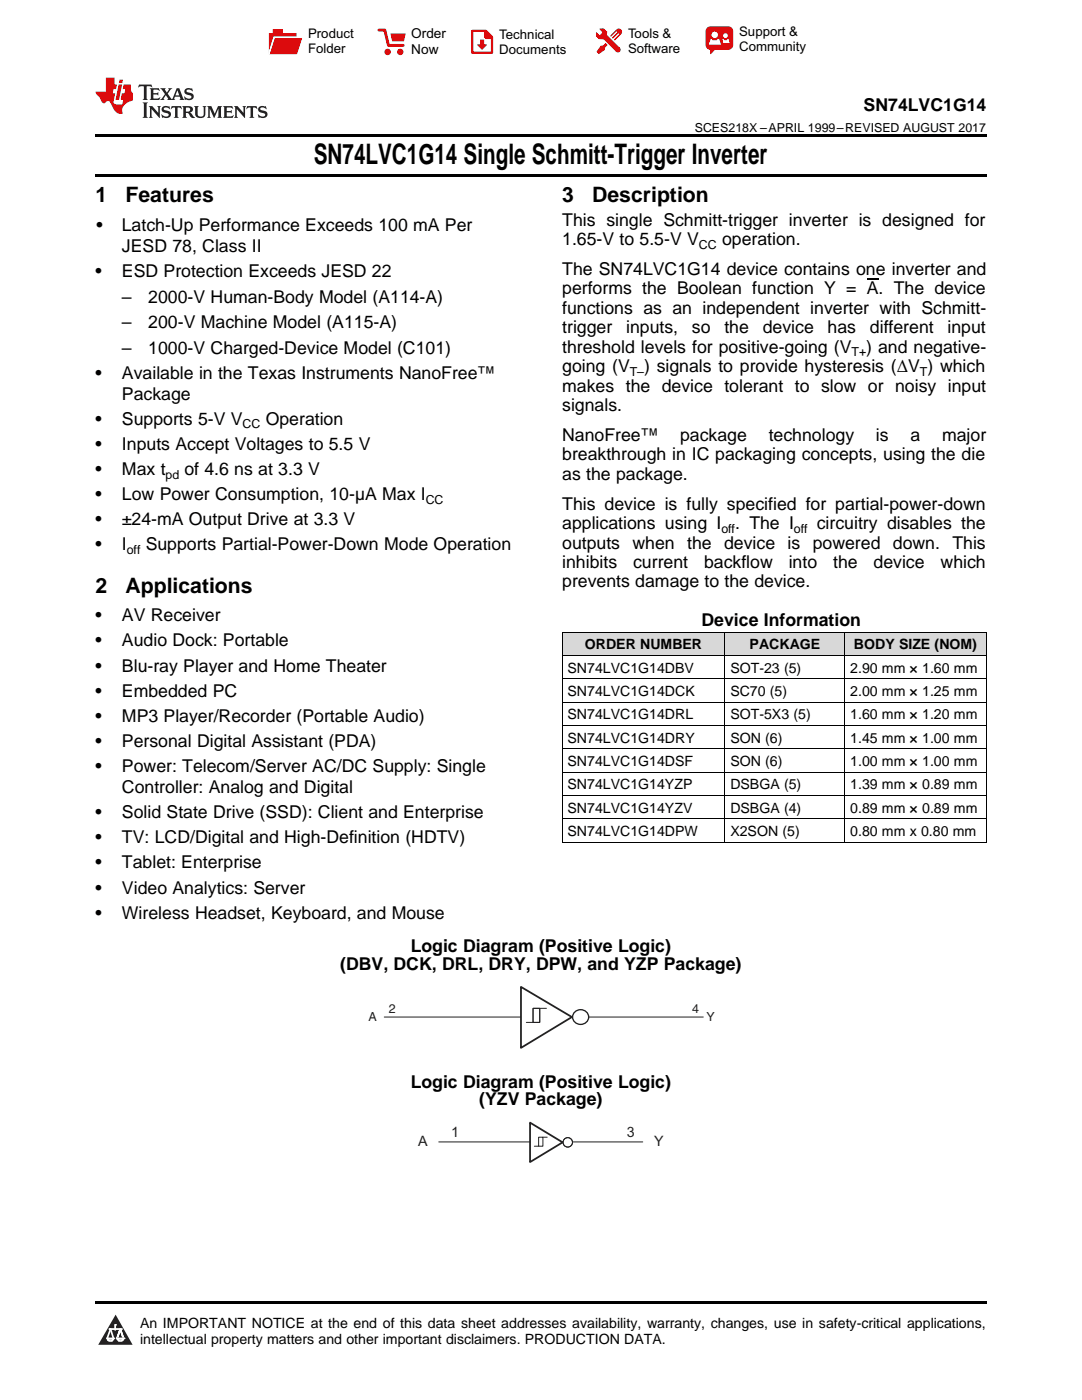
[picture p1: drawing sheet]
<svg xmlns="http://www.w3.org/2000/svg" width="216mm" height="279mm" viewBox="0 0 216 279" stroke-linecap="round" stroke-linejoin="round" font-family="sans-serif">
<defs><g id="words">
<text font-size="5.6" x="62.6" y="32.8">SN74LVC1G14 Single Schmitt-Trigger Inverter</text>
<g font-size="4.2">
<text x="19" y="40.4">1</text>
<text x="25" y="40.4">Features</text>
<text x="112.2" y="40.4">3</text>
<text x="118.2" y="40.4">Description</text>
<text x="19" y="118.3">2</text>
<text x="25" y="118.3">Applications</text>
</g>
<g font-size="3.5">
<text x="172.3" y="22.2">SN74LVC1G14</text>
<text x="19.2" y="46.1">•</text>
<text x="24.3" y="46.1">Latch-Up Performance Exceeds 100 mA Per</text>
<text x="112.2" y="45">This single Schmitt-trigger inverter is designed for</text>
<text x="24.3" y="50.3">JESD 78, Class II</text>
<text x="112.2" y="48.9">1.65-V to 5.5-V V</text>
<text x="144.1" y="48.9">operation.</text>
<text x="19" y="55.3">•</text>
<text x="24.3" y="55.3">ESD Protection Exceeds JESD 22</text>
<text x="112.2" y="54.9">The SN74LVC1G14 device contains one inverter and</text>
<text x="112.2" y="58.7">performs the Boolean function Y = A. The device</text>
<text x="24.3" y="60.4">–</text>
<text x="24.3" y="65.5">–</text>
<text x="29.6" y="60.4">2000-V Human-Body Model (A114-A)</text>
<text x="29.6" y="65.5">200-V Machine Model (A115-A)</text>
<text x="112.2" y="62.6">functions as an independent inverter with Schmitt-</text>
<text x="24.3" y="70.6">–</text>
<text x="29.6" y="70.6">1000-V Charged-Device Model (C101)</text>
<text x="112.2" y="66.5">trigger</text>
<text x="112.2" y="70.4">threshold levels for positive-going (V</text>
<text x="124.9" y="66.5">inputs,</text>
<text x="138.1" y="66.5">so</text>
<text x="144.5" y="66.5">the</text>
<text x="152.2" y="66.5">device</text>
<text x="165.1" y="66.5">has</text>
<text x="172.8" y="70.4">) and negative-</text>
<text x="173.6" y="66.5">different</text>
<text x="189.1" y="66.5">input</text>
<text x="19" y="75.6">•</text>
<text x="24.3" y="75.6">Available in the Texas Instruments NanoFree™</text>
<text x="112.2" y="74.3">going (V</text>
<text x="128.5" y="74.3">) signals to provide hysteresis (ΔV ) which</text>
<text x="24.3" y="79.8">Package</text>
<text x="112.2" y="78.1">makes the device tolerant to slow or noisy input</text>
<text x="112.2" y="82">signals.</text>
<text x="19" y="84.8">•</text>
<text x="19" y="89.8">•</text>
<text x="24.3" y="84.8">Supports 5-V V</text>
<text x="24.3" y="89.8">Inputs Accept Voltages to 5.5 V</text>
<text x="53" y="84.8">Operation</text>
<text x="112.2" y="88">NanoFree™</text>
<text x="135.7" y="88">package</text>
<text x="153.4" y="88">technology</text>
<text x="174.8" y="88">is</text>
<text x="181.7" y="88">a</text>
<text x="188" y="88">major</text>
<text x="19" y="94.8">•</text>
<text x="24.3" y="94.8">Max t</text>
<text x="36.8" y="94.8">of 4.6 ns at 3.3 V</text>
<text x="112.2" y="91.9">breakthrough in IC packaging concepts, using the die</text>
<text x="112.2" y="95.7">as the package.</text>
<text x="19" y="99.8">•</text>
<text x="24.3" y="99.8">Low Power Consumption, 10-µA Max I</text>
<text x="112.2" y="101.7">This device is fully specified for partial-power-down</text>
<text x="19" y="104.8">•</text>
<text x="24.3" y="104.8">±24-mA Output Drive at 3.3 V</text>
<text x="112.2" y="105.6">applications using I</text>
<text x="146.7" y="105.6">. The I</text>
<text x="163" y="105.6">circuitry disables the</text>
<text x="19" y="109.9">•</text>
<text x="24.3" y="109.9">I</text>
<text x="29.1" y="109.9">Supports Partial-Power-Down Mode Operation</text>
<text x="112.2" y="109.5">outputs</text>
<text x="112.2" y="113.3">inhibits</text>
<text x="126.2" y="109.5">when</text>
<text x="126.3" y="113.3">current</text>
<text x="137.1" y="109.5">the</text>
<text x="140.5" y="113.3">backflow</text>
<text x="144.5" y="109.5">device</text>
<text x="157.2" y="109.5">is</text>
<text x="157.4" y="113.3">into</text>
<text x="162.2" y="109.5">powered</text>
<text x="166.2" y="113.3">the</text>
<text x="174.3" y="113.3">device</text>
<text x="178.2" y="109.5">down. This</text>
<text x="187.7" y="113.3">which</text>
<text x="112.2" y="117.2">prevents damage to the device.</text>
<text x="19" y="124">•</text>
<text x="24.3" y="124">AV Receiver</text>
<text x="140" y="125">Device Information</text>
<text x="19" y="129">•</text>
<text x="24.3" y="129">Audio Dock: Portable</text>
<text x="19" y="134">•</text>
<text x="24.3" y="134">Blu-ray Player and Home Theater</text>
<text x="19" y="139">•</text>
<text x="24.3" y="139">Embedded PC</text>
<text x="19" y="144">•</text>
<text x="19" y="149">•</text>
<text x="24.3" y="144">MP3 Player/Recorder (Portable Audio)</text>
<text x="24.3" y="149">Personal Digital Assistant (PDA)</text>
<text x="19" y="154.1">•</text>
<text x="24.3" y="154.1">Power: Telecom/Server AC/DC Supply: Single</text>
<text x="24.3" y="158.3">Controller: Analog and Digital</text>
<text x="19" y="163.3">•</text>
<text x="24.3" y="163.3">Solid State Drive (SSD): Client and Enterprise</text>
<text x="19" y="168.3">•</text>
<text x="19" y="173.3">•</text>
<text x="24.3" y="168.3">TV: LCD/Digital and High-Definition (HDTV)</text>
<text x="24.3" y="173.3">Tablet: Enterprise</text>
<text x="19" y="178.3">•</text>
<text x="24.3" y="178.3">Video Analytics: Server</text>
<text x="19" y="183.3">•</text>
<text x="24.3" y="183.3">Wireless Headset, Keyboard, and Mouse</text>
<text x="82" y="190">Logic Diagram (Positive Logic)</text>
<text x="67.9" y="193.6">(DBV, DCK, DRL, DRY, DPW, and YZP Package)</text>
<text x="82" y="217.1">Logic Diagram (Positive Logic)</text>
<text x="95.6" y="220.6">(YZV Package)</text>
</g>
<g font-size="2.9" fill="#231f20">
<text x="90" y="226.9">1</text>
<text x="125.1" y="226.9">3</text>
<text x="83.4" y="228.7">A</text>
<text x="130.5" y="228.7">Y</text>
</g>
<g font-size="2.8">
<text x="116.7" y="129.6">ORDER NUMBER</text>
<text x="149.6" y="129.6">PACKAGE</text>
<text x="170.4" y="129.6">BODY SIZE (NOM)</text>
<text x="113.2" y="134.3">SN74LVC1G14DBV</text>
<text x="145.7" y="134.3">SOT-23 (5)</text>
<text x="169.7" y="134.3">2.90 mm × 1.60 mm</text>
<text x="113.2" y="138.9">SN74LVC1G14DCK</text>
<text x="113.2" y="143.6">SN74LVC1G14DRL</text>
<text x="145.7" y="138.9">SC70 (5)</text>
<text x="145.7" y="143.6">SOT-5X3 (5)</text>
<text x="169.7" y="138.9">2.00 mm × 1.25 mm</text>
<text x="169.7" y="143.6">1.60 mm × 1.20 mm</text>
<text x="113.2" y="148.2">SN74LVC1G14DRY</text>
<text x="145.7" y="148.2">SON (6)</text>
<text x="169.7" y="148.2">1.45 mm × 1.00 mm</text>
<text x="113.2" y="152.9">SN74LVC1G14DSF</text>
<text x="145.7" y="152.9">SON (6)</text>
<text x="169.7" y="152.9">1.00 mm × 1.00 mm</text>
<text x="113.2" y="157.6">SN74LVC1G14YZP</text>
<text x="145.7" y="157.6">DSBGA (5)</text>
<text x="169.7" y="157.6">1.39 mm × 0.89 mm</text>
<text x="113.2" y="162.2">SN74LVC1G14YZV</text>
<text x="113.2" y="166.9">SN74LVC1G14DPW</text>
<text x="145.7" y="162.2">DSBGA (4)</text>
<text x="145.7" y="166.9">X2SON (5)</text>
<text x="169.7" y="162.2">0.89 mm × 0.89 mm</text>
<text x="169.7" y="166.9">0.80 mm x 0.80 mm</text>
<text x="27.9" y="265">An IMPORTANT NOTICE at the end of this data sheet addresses availability, warranty, changes, use in safety-critical applications,</text>
<text x="27.9" y="268.2">intellectual property matters and other important disclaimers. PRODUCTION DATA.</text>
</g>
<g font-size="2.7">
<text x="82.1" y="7.7">Order</text>
<text x="82.1" y="10.7">Now</text>
</g>
<g font-size="2.6">
<text x="61.5" y="7.6">Product</text>
<text x="61.5" y="10.6">Folder</text>
<text x="99.6" y="7.8">Technical</text>
<text x="99.6" y="10.8">Documents</text>
<text x="125.3" y="7.6">Tools &amp;</text>
<text x="125.3" y="10.6">Software</text>
<text x="147.5" y="7.2">Support &amp;</text>
<text x="147.5" y="10.2">Community</text>
</g>
<g font-size="2.5">
<text x="138.6" y="26.3">SCES218X –APRIL 1999–REVISED AUGUST 2017</text>
<text x="139.5" y="49.6">CC</text>
<text x="169.9" y="71.1">T+</text>
<text x="125.7" y="75">T–</text>
<text x="183.6" y="75">T</text>
<text x="48.4" y="85.5">CC</text>
<text x="33" y="95.5">pd</text>
<text x="84.9" y="100.5">CC</text>
<text x="143.9" y="106.3">off</text>
<text x="158.4" y="106.3">off</text>
<text x="25.3" y="110.6">off</text>
</g>
<g font-size="2.5" fill="#231f20">
<text x="73.5" y="203.8">A</text>
<text x="77.6" y="202.1">2</text>
<text x="138.1" y="202.1">4</text>
<text x="141" y="203.8">Y</text>
</g>
</g></defs>
<g fill="#d8d8d8">
<path d="M112.2 126.2h32.5v4.7h-32.5z"/>
<path d="M144.7 126.2h23.9v4.7h-23.9z"/>
<path d="M168.6 126.2h28.2v4.7h-28.2z"/>
</g>
<path d="M23.1 262.4l3.4 6h-6.9z" fill="#231f20"/>
<path d="M21.4 267.1h1.2l-.3 .5h-.3a.55 .55 0 0 1-.6-.5z" fill-rule="evenodd" fill="#fff"/>
<path d="M21.4 267.1h1.2l-.3 .5h-.3a.55 .55 0 0 1-.6-.5z" fill="none" stroke="#231f20" stroke-width=".34"/>
<path d="M21.4 267.1l1.2 .1-.3 .4h-.5z" fill="none" stroke="#fff" stroke-width=".34"/>
<path d="M23 265.3h.1" fill="none" stroke="#fff" stroke-width=".34"/>
<path d="M23 264.4v.9z" fill="#fff"/>
<path d="M23 264.4v.9z" fill="none" stroke="#fff" stroke-width=".34"/>
<circle cx="23" cy="264.4" r=".17" fill="#fff"/>
<path d="M21.9 265.2h.1" fill="none" stroke="#fff" stroke-width=".34"/>
<path d="M21.9 265.2h2.3z" fill="#fff"/>
<path d="M21.9 265.2h2.3z" fill="none" stroke="#fff" stroke-width=".34"/>
<circle cx="24.2" cy="265.2" r=".17" fill="#fff"/>
<path d="M23.3 267.1h.1" fill="none" stroke="#fff" stroke-width=".34"/>
<path d="M24 265.2l-.7 1.9z" fill="#fff"/>
<path d="M24 265.2l-.7 1.9z" fill="none" stroke="#fff" stroke-width=".34"/>
<path d="M24 265.2l.7 1.9z" fill="#fff"/>
<path d="M24 265.2l.7 1.9z" fill="none" stroke="#fff" stroke-width=".34"/>
<path d="M24.6 267.1h.1" fill="none" stroke="#fff" stroke-width=".34"/>
<circle cx="21.4" cy="267.1" r=".17" fill="#fff"/>
<path d="M22.1 265.2l-.7 1.9z" fill="#fff"/>
<path d="M22.1 265.2l-.7 1.9z" fill="none" stroke="#fff" stroke-width=".34"/>
<path d="M22.1 265.2l.5 1.9z" fill="#fff"/>
<path d="M22.1 265.2l.5 1.9z" fill="none" stroke="#fff" stroke-width=".34"/>
<circle cx="22.6" cy="267.1" r=".17" fill="#fff"/>
<path d="M23.4 267.1h1.3a.65 .65 0 0 1-.7 .5 .65 .65 0 0 1-.6-.5z" fill-rule="evenodd" fill="#fff"/>
<path d="M23.4 267.1h1.3a.65 .65 0 0 1-.7 .5 .65 .65 0 0 1-.6-.5z" fill="none" stroke="#231f20" stroke-width=".34"/>
<path d="M23.4 267.1h1.3l-.4 .5h-.6z" fill="none" stroke="#fff" stroke-width=".34"/>
<path d="M23.3 267.1h.1" fill="none" stroke="#fff" stroke-width=".34"/>
<circle cx="24.7" cy="267.1" r=".17" fill="#fff"/>
<path d="M19 259.7h177.8v.5h-177.8z" fill="#000"/>
<path d="M87.6 227.9h40.7" fill="none" stroke="#231f20" stroke-width=".2"/>
<path d="M105.8 224l6.5 4-6.5 3.9z" fill-rule="evenodd" fill="#fff"/>
<path d="M105.8 224l6.5 4-6.5 3.9z" fill="none" stroke="#231f20" stroke-width=".36"/>
<circle cx="113.3" cy="228" r=".94" fill="#fff"/>
<circle cx="113.3" cy="228" r=".94" fill="none" stroke="#231f20" stroke-width=".2"/>
<path d="M107.5 227h.8v1.8h-.8z" fill-rule="evenodd" fill="#fff"/>
<path d="M76.7 203h63.6M106.6 228.8h.9M107.5 227h.8v1.8h-.8zM108.3 227h.9" fill="none" stroke="#231f20" stroke-width=".2"/>
<path d="M104 197l10.1 6-10.1 6.1z" fill-rule="evenodd" fill="#fff"/>
<path d="M104 197l10.1 6-10.1 6.1z" fill="none" stroke="#231f20" stroke-width=".36"/>
<path d="M114.6 202.1a1.54 1.54 0 0 1 2.3-.3 1.54 1.54 0 0 1-.1 2.4 1.54 1.54 0 0 1-2-.1 1.54 1.54 0 0 1-.2-2z" fill-rule="evenodd" fill="#fff"/>
<path d="M114.6 202.1a1.54 1.54 0 0 1 2.3-.3 1.54 1.54 0 0 1-.1 2.4 1.54 1.54 0 0 1-2-.1 1.54 1.54 0 0 1-.2-2z" fill="none" stroke="#231f20" stroke-width=".27"/>
<path d="M106.4 201.2h1.3v2.8h-1.3z" fill-rule="evenodd" fill="#fff"/>
<path d="M105 204h1.4M106.4 201.2h1.3v2.8h-1.3zM107.7 201.2h1.3" fill="none" stroke="#231f20" stroke-width=".2"/>
<g fill="none" stroke="#000" stroke-width=".2">
<path d="M112.2 135.5h84.6M112.2 130.8h84.6M112.2 126.2h84.6M112.2 126.2v41.9M144.6 126.2v41.9M168.5 126.2v41.9M196.8 126.2v41.9M112.2 158.8h84.6M112.2 154.1h84.6M112.2 149.5h84.6M112.2 144.8h84.6M112.2 140.1h84.6"/>
<path d="M112.2 168.1h84.6M112.2 163.4h84.6"/>
</g>
<path d="M19 34.8h177.8v.5h-177.8zM19 26.8h177.8v.6h-177.8zM112.2 168.1h.1zM168.5 168.1h.1zM196.7 168.1h.1z" fill="#000"/>
<path d="M27.7 16.9l-.1 .6 .6-.3h.5v.2v2.2l-.2 .4h1l-.2-.4v-2.2v-.2h.5l.6 .3-.2-.6zM29.9 17.6l.2 .4v1.6l-.2 .4h1.9l.1-.6a1.09 1.09 0 0 1-1.3 .1v-.6h.6l.4 .2v-.7l-.2 .2h-.8v-.6l.2-.1a1.01 1.01 0 0 1 1 .3l-.1-.6zM32 17.6l.9 1.2-1 1.2h.9l-.2-.3 .5-.7 .5 .7-.3 .3h1.7l-.2-.3 .1-.4h1l.1 .4-.2 .3h1l-.3-.4-.7-2h-.5l-1 2.2-.8-1.1 .9-1.1h-.9l.2 .2-.4 .7-.4-.7 .2-.2zM35.4 18l.4 1h-.8zM37 17.7a.66 .66 0 0 0-.2 .8 .66 .66 0 0 0 .6 .4l.7 .2 .1 .2a.8 .8 0 0 1-.7 .4 .8 .8 0 0 1-.7-.5l.1 .8 .2-.2a.94 .94 0 0 0 1.1 .1 .94 .94 0 0 0 .4-.9 1.48 1.48 0 0 0-1.3-.6v-.4a1.1 1.1 0 0 1 1.2 .2l-.2-.6-.2 .1-.5-.1zM28.5 20.4l.2 .4v2.3l-.2 .4h1l-.2-.4v-2.3l.2-.4zM29.7 21.2l.2 .4v1.5l-.2 .4h.8l-.3-.4 .1-1.3 1.6 1.8v-2l.2-.4h-.7l.2 .2v1.1l-1.2-1.3zM32.5 21.3a.66 .66 0 0 0-.2 .8 .66 .66 0 0 0 .6 .4l.6 .2 .2 .2a.8 .8 0 0 1-.8 .4 .8 .8 0 0 1-.7-.5l.2 .7 .2-.1a.94 .94 0 0 0 1 .1 .94 .94 0 0 0 .5-1 1.47 1.47 0 0 0-1.3-.6l-.1-.3a1.1 1.1 0 0 1 1.3 .2l-.2-.6-.2 .1-.5-.2zM34.3 21.2l-.2 .6a.64 .64 0 0 1 .8-.3v1.6l-.2 .4h1l-.3-.4 .1-1.6a.66 .66 0 0 1 .8 .3l-.2-.6zM36.3 21.2l.3 .4v1.5l-.3 .4h1l-.2-.2v-.7h.5l.1 .1a.8 .8 0 0 0 1.2 .7l-1-1a.62 .62 0 0 0 .6-.5 .62 .62 0 0 0-.6-.7zM37.1 21.5h.1a.48 .48 0 0 1 .6 0 .48 .48 0 0 1 .1 .6l-.2 .1-.6 .1zM38.7 21.2l.2 .2a2.29 2.29 0 0 0 .4 2 1.05 1.05 0 0 0 1.7-.7v-1.3l.2-.2h-.8l.2 .4v1.1a.61 .61 0 0 1-.6 .6 .61 .61 0 0 1-.6-.6v-1.1l.3-.4zM41.3 21.2l.3 .4v1.5l-.3 .4h.8l-.2-.4v-1.4l.8 1.9 .9-1.9v1.4l-.2 .4h.9l-.2-.4v-1.5l.2-.4h-.8l-.7 1.5-.6-1.5zM44.5 21.2l.2 .4v1.5l-.2 .4h1.9l.2-.6a1.1 1.1 0 0 1-1.4 .2v-.7h.6l.4 .2v-.6l-.2 .1-.8 .1v-.6l.2-.1a1.02 1.02 0 0 1 1.1 .2l-.2-.5zM46.7 21.2l.2 .4v1.5l-.2 .4h.8l-.3-.4 .1-1.3 1.6 1.8v-2l.2-.4h-.7l.2 .2v1.1l-1.2-1.3zM49.3 21.2l-.1 .6a.64 .64 0 0 1 .8-.3v1.6l-.3 .4h1l-.2-.4v-1.6a.66 .66 0 0 1 .8 .3l-.1-.6zM51.7 21.3a.66 .66 0 0 0-.2 .7 .66 .66 0 0 0 .7 .5l.6 .2 .1 .2a.8 .8 0 0 1-.7 .4 .8 .8 0 0 1-.7-.5l.1 .7 .2-.1a.94 .94 0 0 0 1.1 .1 .94 .94 0 0 0 .4-1 1.48 1.48 0 0 0-1.2-.6l-.1-.3a1.1 1.1 0 0 1 1.2 .2l-.2-.6-.1 .1-.6-.2z" fill="#231f20"/>
<path d="M21.1 15.5v2.8h-2v.4l.9 .9a.96 .96 0 0 0 1 1 .59 .59 0 0 1 .5-.4 .59 .59 0 0 1 .5 .3l.4 .8a1.61 1.61 0 0 0 2.1 1.3 1.63 1.63 0 0 1 1.1-2.2l.9-.3v-1.5a1.6 1.6 0 0 1-.4-1.7h-1.4l-.2 .9h.5l-.2 .8h-.5l-.2 1v.3h.5l-.2 .9h-.7a.74 .74 0 0 1-1-.6l.3-1.6h-.5l.2-.8h.5l.1-.9h-.4v-1.4zM23.7 16.9l-.7 3h.8l.6-3zM23.8 15.9l-.1 .7h.7l.2-.7z" fill="#ee1d23"/>
<g fill="#d60000">
<path d="M54.4 5.8h2v.8h2.8v4.2h-5.5v-4.2h.7z" fill-rule="evenodd"/>
<path d="M54.7 7.5h5.6l-1 3.3h-5.6z" fill-rule="evenodd"/>
</g>
<path d="M54.6 7.4h5.8l-.1 .1h-5.5l-1.1 3.3z" fill-rule="evenodd" fill="#fff"/>
<path d="M54.6 7.4h5.8l-.1 .1h-5.5l-1.1 3.3z" fill="none" stroke="#fff" stroke-width=".2"/>
<path d="M75.6 6h1.2l.7 3.1h3" fill="none" stroke="#d60000" stroke-width=".56"/>
<g fill="#d60000">
<path d="M77.9 6.7h3.1l-.4 1.5h-2.3z" fill-rule="evenodd"/>
<circle cx="77.3" cy="10.4" r=".64"/>
<circle cx="79.9" cy="10.4" r=".64"/>
</g>
<path d="M94.2 6.2h2.7l1.3 1.2v3.1h-4z" fill="none" stroke="#d60000" stroke-width=".44"/>
<g fill="#d60000">
<path d="M95.8 7.9h.8v1h.6l-1 1.1-1-1v-.1h.6z" fill-rule="evenodd"/>
<path d="M96.6 6.2h.3l1.3 1.2v.4h-1.3l-.3-.4z" fill-rule="evenodd"/>
<path d="M119.6 5.7h.9l.6 .6 .1 .7 2.5 2.5-.8 .8-2.3-2.3-1.1-.2-.6-.6v-.8l.7 .6 .5-.4v-.2l-.4-.5z" fill-rule="evenodd"/>
<path d="M119.9 9.1h.4l.5-.5 .4 .4-.5 .5v.4l-1.2 .9-.5-.5z" fill-rule="evenodd"/>
<path d="M123 5.9a.67 .67 0 0 1 .9 0 .67 .67 0 0 1 0 .9z" fill-rule="evenodd"/>
<path d="M123 5.9l.9 .9-1.2 1.2h-.2l.1-.2 .9-.9 .1-.2h-.3l-.9 1h-.2v-.2l.9-1 .1-.2h-.3l-.9 1h-.2v-.2z" fill-rule="evenodd"/>
<circle cx="123.3" cy="9.9" r=".54"/>
</g>
<path d="M121.1 6.3l-.1 .7" fill="none" stroke="#d60000" stroke-width=".2"/>
<g fill="#d60000">
<path d="M141.1 5.5l.6-.2h3.6a.95 .95 0 0 1 1 .9v2.8a.95 .95 0 0 1-1 .9h-3.6a.95 .95 0 0 1-.9-.9v-2.8z" fill-rule="evenodd"/>
<path d="M141.7 9.9h.9l-.7 .9h-.2z" fill-rule="evenodd"/>
</g>
<g fill="#fff">
<path d="M144.3 8.6h1.3z"/>
<path d="M141.8 7.8h.3l.1 .2h.8l.2-.2h.3l.4 1.1h-2.5z" fill-rule="evenodd"/>
<path d="M144.2 7.8h.2l.2 .2h.4l.2-.2h.2l.2 .8h-1.3z" fill-rule="evenodd"/>
<circle cx="142.6" cy="6.9" r=".65"/>
<circle cx="144.8" cy="7.1" r=".48"/>
</g>
<path d="M173 55.6h2.3" fill="none" stroke="#000" stroke-width=".25"/>
<use href="#words"/>
</svg>
